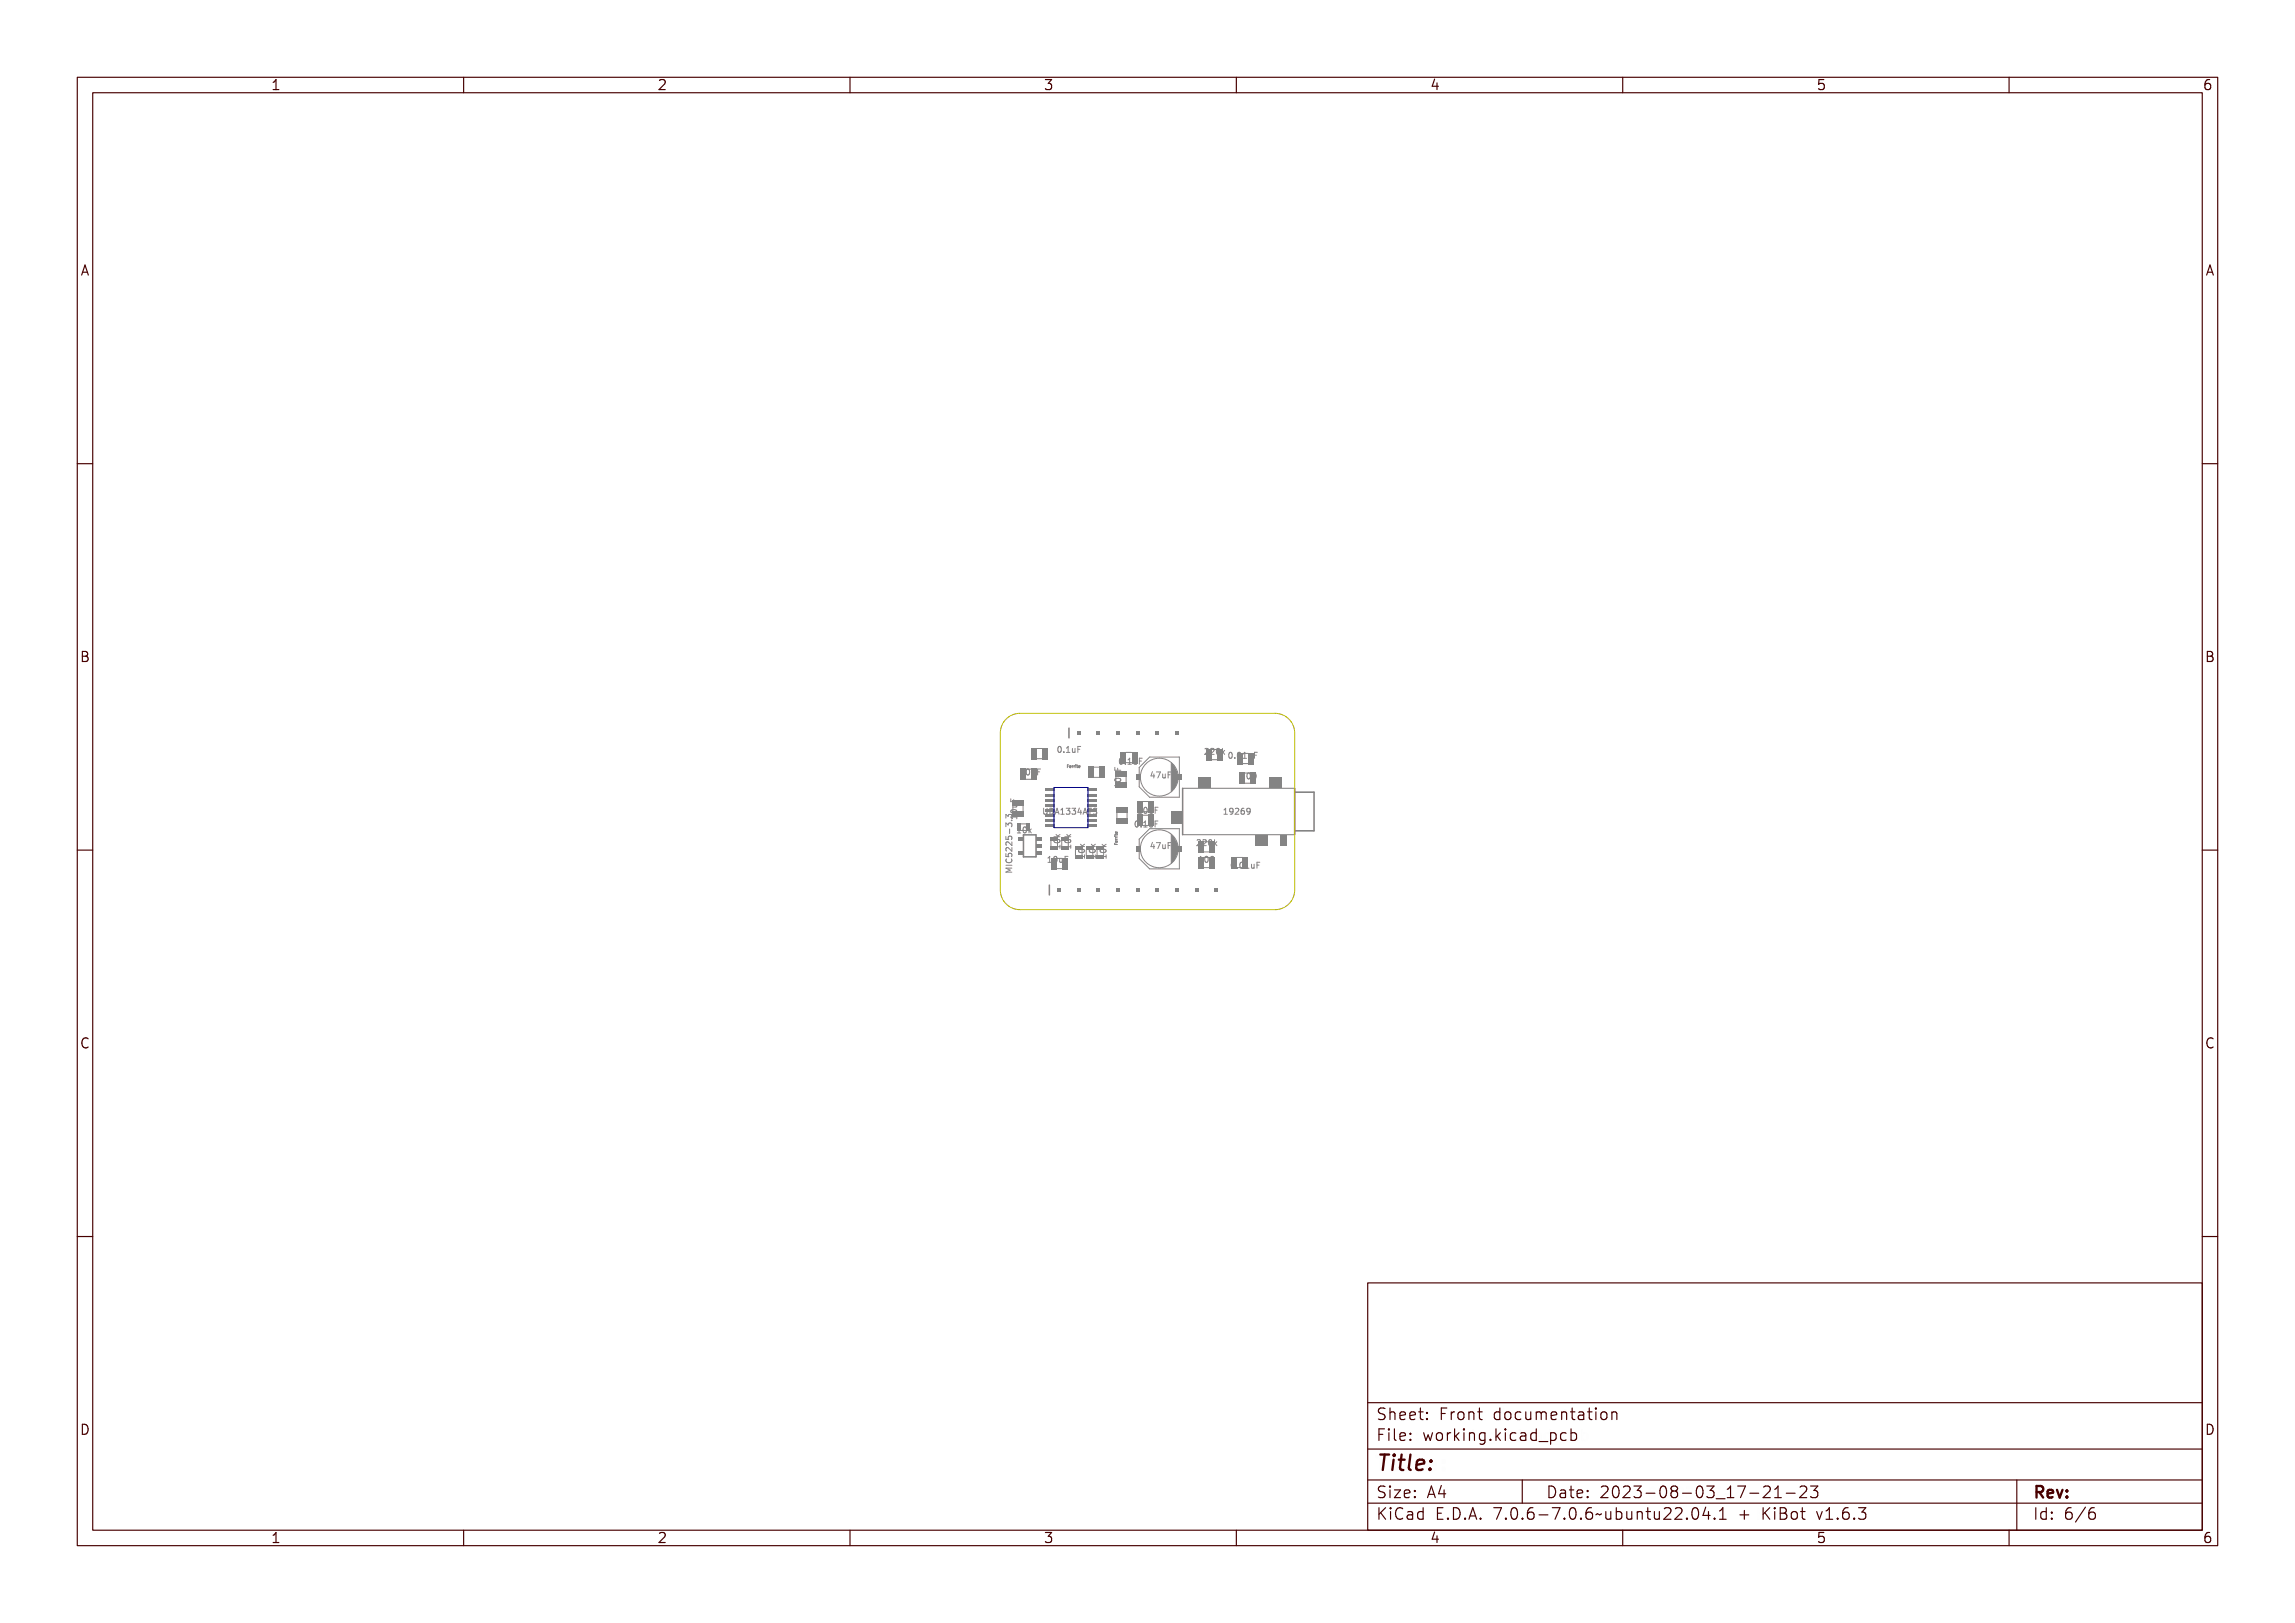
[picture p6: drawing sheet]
<svg xmlns="http://www.w3.org/2000/svg" width="297mm" height="210mm" viewBox="0 0 297 210" stroke-linecap="round" stroke-linejoin="round" font-family="sans-serif">
<defs><g id="words">
<text font-size="2.7" fill="#480000" x="178" y="190.3">Title:</text>
<g font-size="2" fill="#480000">
<text x="178" y="183.7">Sheet: Front documentation</text>
<text x="178" y="186.5">File: working.kicad_pcb</text>
<text x="178" y="193.9">Size: A4</text>
<text x="178" y="196.6">KiCad E.D.A. 7.0.6-7.0.6~ubuntu22.04.1 + KiBot v1.6.3</text>
<text x="200" y="193.9">Date: 2023-08-03_17-21-23</text>
<text x="263" y="196.6">Id: 6/6</text>
<text x="263" y="193.9">Rev:</text>
</g>
<g font-size="1.7" fill="#480000">
<text x="35" y="11.7">1</text>
<text x="85" y="11.7">2</text>
<text x="135" y="11.7">3</text>
<text x="185" y="11.7">4</text>
<text x="235" y="11.7">5</text>
<text x="285" y="11.7">6</text>
<text x="10.5" y="35.7">A</text>
<text x="285.5" y="35.7">A</text>
<text x="10.5" y="85.6">B</text>
<text x="285.5" y="85.6">B</text>
<text x="10.5" y="135.7">C</text>
<text x="285.5" y="135.7">C</text>
<text x="10.5" y="185.6">D</text>
<text x="285.5" y="185.6">D</text>
<text x="35" y="199.7">1</text>
<text x="85" y="199.7">2</text>
<text x="135" y="199.7">3</text>
<text x="185" y="199.7">4</text>
<text x="235" y="199.7">5</text>
<text x="285" y="199.7">6</text>
</g>
<g font-size="1" fill="#848484">
<text x="132.3" y="100.3">10uF</text>
<text x="136.9" y="97.4">0.1uF</text>
<text x="144.7" y="98.9">0.1uF</text>
<text x="145.1" y="101.7" transform="rotate(-90 145.1 101.7)">10uF</text>
<text x="149.2" y="100.7">47uF</text>
<text x="156.2" y="97.6">220k</text>
<text x="159.1" y="98.2">0.01uF</text>
<text x="160.9" y="100.8">100</text>
<text x="131.5" y="107.8">10k</text>
<text x="131.6" y="105.7" transform="rotate(-90 131.6 105.7)">10uF</text>
<text x="134.9" y="105.4">UDA1334ATS</text>
<text x="146.7" y="107">0.1uF</text>
<text x="147.1" y="105.3">10uF</text>
<text x="158.8" y="105.4">19269</text>
<text x="131" y="113.1" transform="rotate(-90 131 113.1)">MIC5225-3.3</text>
<text x="135.8" y="111.6">10uF</text>
<text x="137.2" y="110" transform="rotate(-90 137.2 110)">10k</text>
<text x="138.6" y="110" transform="rotate(-90 138.6 110)">10k</text>
<text x="140.4" y="111.2" transform="rotate(-90 140.4 111.2)">10k</text>
<text x="141.8" y="111.2" transform="rotate(-90 141.8 111.2)">10k</text>
<text x="143.2" y="111.2" transform="rotate(-90 143.2 111.2)">10k</text>
<text x="149.2" y="109.8">47uF</text>
<text x="155.2" y="109.5">220k</text>
<text x="155.4" y="111.6">100</text>
<text x="159.2" y="112.4">0.01uF</text>
</g>
<g font-size=".5" fill="#848484">
<text x="137.8" y="99.3">Ferrite</text>
<text x="144.6" y="109.6" transform="rotate(-90 144.6 109.6)">Ferrite</text>
</g>
</g></defs>
<g fill="none" stroke="#848484" stroke-width=".13">
<path d="M132.4 99.6h.3v.6h.1v.1h-.4v-.1h.2v-.5h-.2zM133 99.6a.22 .22 0 0 1 .4 0l.1 .3a.31 .31 0 0 1-.3 .4 .45 .45 0 0 1-.2-.7zM133.2 99.6a.31 .31 0 0 1 .2 .3 .31 .31 0 0 1-.2 .3l-.1-.3zM133.6 99.7h.1v.5h.1l.2-.1v-.4h.1v.6l-.1-.1a.18 .18 0 0 1-.3 .1 .18 .18 0 0 1-.1-.2zM134.3 99.6h.4h-.3v.3h.3v.1h-.3v.3h-.1zM137 96.7a.22 .22 0 0 1 .4 0v.3a.31 .31 0 0 1-.2 .4 .45 .45 0 0 1-.2-.7zM137.1 96.7a.31 .31 0 0 1 .2 .3 .31 .31 0 0 1-.2 .3l-.1-.3zM137.7 97.2h.2v.2h-.2zM137.8 99h.3h-.2v.1h.1l-.1 .1v.1zM138.2 99.1h.1l.1 .1h-.2l.1 .1a.14 .14 0 0 1-.2 0 .14 .14 0 0 1 .1-.2zM138.2 99.1l.1 .1zM138.2 96.7l.3-.1v.7h.2v.1h-.4v-.1h.1v-.6l-.2 .1z"/>
<path d="M138.5 99.1h.2l-.2 .1v.1zM138.8 99.1h.2l-.2 .1v.1zM138.8 96.8h.1v.4l.1 .1 .2-.1v-.4h.1v.6l-.1-.1a.18 .18 0 0 1-.2 .1 .18 .18 0 0 1-.2-.2zM139 99.1h.2v.2h-.2h.1zM139.1 99h.1zM139.3 99.1l.1-.1 .1 .1h-.1l.1 .2h-.1zM139.5 96.6h.4v.1h-.3v.2h.3v.1h-.3v.4h-.1zM139.6 99.1h.2v.1h-.2l.2 .1a.14 .14 0 0 1-.2 0 .14 .14 0 0 1 0-.2zM139.7 99.1l.1 .1zM144.3 99.2h.1v.4h.2v-.3h.1v.3h.4v.1h-.8zM144.5 99.9h.6l-.1 .1a.18 .18 0 0 1 .1 .2 .18 .18 0 0 1-.2 .1h-.4v-.1h.5v-.2h-.5zM144.8 98.2a.22 .22 0 0 1 .4 0v.3a.31 .31 0 0 1-.2 .4 .45 .45 0 0 1-.2-.7z"/>
<path d="M144.9 98.2a.31 .31 0 0 1 .2 .3 .31 .31 0 0 1-.2 .3v-.3zM145.6 98.8h.1v.1h-.1zM146.1 98.2h.2v.6h.2v.1h-.4v-.1h.1v-.5h-.1zM146.7 98.3h.1v.5h.1l.1-.1v-.4h.1v.6l-.1-.1a.18 .18 0 0 1-.2 .1 .18 .18 0 0 1-.1-.2zM147.3 98.2h.4h-.3v.3h.3v.1h-.3v.3h-.1zM149.5 99.9h.2v.5h.1l-.1 .3h-.1v-.2h-.4zM149.9 99.9h.5l-.3 .8h-.1l.2-.7h-.3zM151.2 99.9h.4v.1h-.3v.2h.3v.1h-.3v.4h-.1zM156.3 96.9a.27 .27 0 0 1 .4 .1 .27 .27 0 0 1-.2 .4l-.1 .2h.3h-.5l.3-.3a.18 .18 0 0 0 0-.3 .18 .18 0 0 0-.2 0zM156.9 96.9a.27 .27 0 0 1 .4 .1 .27 .27 0 0 1-.2 .4l-.1 .2h.3h-.4l.2-.3a.18 .18 0 0 0 .1-.3 .18 .18 0 0 0-.3 0zM157.5 97a.22 .22 0 0 1 .4 0l.1 .3a.31 .31 0 0 1-.3 .4 .45 .45 0 0 1-.2-.7zM157.7 97a.31 .31 0 0 1 .2 .3 .31 .31 0 0 1-.2 .3l-.1-.3z"/>
<path d="M158.2 96.9h.1v.4l.3-.2-.2 .2 .2 .3h-.1l-.2-.2v.2h-.1zM159.2 97.5a.22 .22 0 0 1 .4 0l.1 .3a.31 .31 0 0 1-.3 .4 .45 .45 0 0 1-.2-.7zM159.4 97.5a.31 .31 0 0 1 .2 .3 .31 .31 0 0 1-.2 .3l-.1-.3zM160 98h.1v.2h-.1zM160.5 97.5a.22 .22 0 0 1 .4 0v.3a.31 .31 0 0 1-.2 .4 .45 .45 0 0 1-.2-.7zM160.6 97.5a.31 .31 0 0 1 .2 .3 .31 .31 0 0 1-.2 .3l-.1-.3zM161.1 97.4h.3v.7h.1v.1h-.4v-.1h.2v-.6h-.2zM161.7 97.6h.1v.4l.1 .1 .1-.1v-.4h.1v.6l-.1-.1a.18 .18 0 0 1-.2 .1 .18 .18 0 0 1-.1-.3zM162.3 97.4h.5v.1h-.4v.2h.4v.1h-.4v.4h-.1zM130.2 112.5h.8v.1h-.7l.4 .1v.1l-.4 .1h.7v.1h-.8v-.1l.4-.2-.4-.1zM130.2 111.9h.1v.2h.6v-.2h.1v.4h-.1v-.1h-.6v.1h-.1zM130.2 110.7h.1v.3h.2a.28 .28 0 0 1 .3-.3 .28 .28 0 0 1 .2 .4h-.1a.2 .2 0 0 0 0-.3 .2 .2 0 0 0-.3 0 .2 .2 0 0 0 0 .3h-.4z"/>
<path d="M130.2 108.8h.1v.3h.2a.28 .28 0 0 1 .3-.3 .28 .28 0 0 1 .2 .4h-.1a.2 .2 0 0 0 0-.2 .2 .2 0 0 0-.3-.1 .2 .2 0 0 0 0 .3h-.4zM130.3 111.3h.1h-.1a.28 .28 0 0 0 .3 .4 .28 .28 0 0 0 .2-.4h.2a.35 .35 0 0 1-.1 .4 .35 .35 0 0 1-.5 0l-.2-.1zM130.3 110.1a.48 .48 0 0 1 .6 .3v-.4h.1v.5l-.4-.3a.19 .19 0 0 0-.3 0 .19 .19 0 0 0 .1 .3h-.1l-.1-.2zM130.3 109.5a.48 .48 0 0 1 .6 .3v-.4h.1v.5l-.4-.3a.18 .18 0 0 0-.3 0 .18 .18 0 0 0 .1 .3h-.1l-.1-.2zM130.3 107.6h.2l.1 .1a.23 .23 0 0 1 .4-.1 .23 .23 0 0 1-.1 .4 .18 .18 0 0 0 .1-.2 .18 .18 0 0 0-.3-.1 .18 .18 0 0 0-.1 .2h-.1a.15 .15 0 0 0 0-.2 .15 .15 0 0 0-.2 0 .15 .15 0 0 0 0 .2l-.1 .1zM130.3 106.4l.2-.1 .1 .1a.23 .23 0 0 1 .4 0 .23 .23 0 0 1-.1 .4 .18 .18 0 0 0 .1-.3 .18 .18 0 0 0-.3-.1 .18 .18 0 0 0-.1 .2h-.1a.15 .15 0 0 0 0-.2 .15 .15 0 0 0-.2 .1 .15 .15 0 0 0 0 .2h-.1zM130.5 105.5v.1l-.3-.2v.5M130.7 108.3v.2zM130.8 107.1h.2v.1h-.2zM130.9 105.3h.6v-.1h.1v.4h-.1v-.2h-.5v.2h-.1zM130.9 103.3v.3h.3v-.3h.1v.3h.3v.1h-.7zM130.9 104.6l.3-.1a.31 .31 0 0 1 .4 .3 .44 .44 0 0 1-.4 .2 .44 .44 0 0 1-.4-.2z"/>
<path d="M130.9 104.7a.34 .34 0 0 1 .6 .1 .34 .34 0 0 1-.6-.1zM131 103.9h.6l-.1 .1a.18 .18 0 0 1 .1 .3 .18 .18 0 0 1-.2 .1h-.4v-.1h.5v-.2l-.5-.1zM131.6 107.1l.3-.1v.7h.1v.1h-.4v-.1h.2v-.6l-.2 .1zM132.2 107.1a.22 .22 0 0 1 .4 0l.1 .3a.31 .31 0 0 1-.3 .4 .45 .45 0 0 1-.2-.7zM132.4 107.1a.31 .31 0 0 1 .2 .3 .31 .31 0 0 1-.2 .3l-.1-.3zM132.8 107h.1v.5l.4-.3-.2 .3 .2 .3h-.1l-.2-.3-.1 .3h-.1zM134.9 104.6h.1v.5a.14 .14 0 0 0 .2 .2 .14 .14 0 0 0 .1-.2v-.5h.1v.5a.25 .25 0 0 1-.2 .3 .25 .25 0 0 1-.3-.3zM135.5 104.6a.39 .39 0 0 1 .5 .4 .39 .39 0 0 1-.5 .4zM135.6 104.7a.3 .3 0 0 1 .3 .3 .3 .3 0 0 1-.3 .3zM136 110.9h.2v.6h.2v.1h-.4v-.1h.1v-.5h-.1zM136.3 104.6h.2l.2 .8h-.1l-.1-.2h-.2l-.1 .2h-.1zM136.4 104.7l.1 .4h-.2z"/>
<path d="M136.4 109.6h.7v-.2h.1v.4h-.1v-.1h-.6l.1 .1h-.1zM136.5 108.8h.3a.31 .31 0 0 1 .4 .2 .44 .44 0 0 1-.4 .3 .44 .44 0 0 1-.4-.3zM136.5 109a.34 .34 0 0 1 .6 .1 .34 .34 0 0 1-.6-.1zM136.6 110.9a.22 .22 0 0 1 .4 0v.3a.31 .31 0 0 1-.2 .4 .45 .45 0 0 1-.2-.7zM136.6 108.1l.3 .3 .3-.3v.1l-.3 .2 .3 .1v.1h-.8v-.1h.5zM136.7 110.9a.31 .31 0 0 1 .2 .3 .31 .31 0 0 1-.2 .3l-.1-.3zM136.8 104.7l.3-.1v.7h.2v.1h-.4v-.1h.1v-.6l-.2 .1zM137.2 111h.1v.5h.1l.1-.1v-.4h.1v.6l-.1-.1a.18 .18 0 0 1-.2 .1 .18 .18 0 0 1-.1-.2zM137.4 104.7a.23 .23 0 0 1 .4-.1 .23 .23 0 0 1-.1 .4 .23 .23 0 0 1 .1 .4 .23 .23 0 0 1-.4-.1 .18 .18 0 0 0 .2 .1 .18 .18 0 0 0 .2-.2 .18 .18 0 0 0-.3-.2v-.1a.15 .15 0 0 0 .2 0 .15 .15 0 0 0 0-.2 .15 .15 0 0 0-.2 0zM137.8 110.9h.5h-.4v.3h.3v.1h-.3v.3h-.1zM137.8 109.6h.7v-.2h.1v.4h-.1v-.1h-.6l.1 .1h-.1zM137.9 108.8h.3a.31 .31 0 0 1 .4 .2 .44 .44 0 0 1-.4 .3 .44 .44 0 0 1-.4-.3z"/>
<path d="M137.9 109a.34 .34 0 0 1 .6 .1 .34 .34 0 0 1-.6-.1zM138 108.1l.2 .3 .4-.3v.1l-.3 .2 .3 .1v.1h-.8v-.1h.5zM138.1 104.7a.23 .23 0 0 1 .3-.1 .23 .23 0 0 1 0 .4 .23 .23 0 0 1 0 .4 .23 .23 0 0 1-.4-.1 .18 .18 0 0 0 .3 .1 .18 .18 0 0 0 .1-.2 .18 .18 0 0 0-.2-.2v-.1a.15 .15 0 0 0 .2 0 .15 .15 0 0 0-.1-.2 .15 .15 0 0 0-.2 0zM138.9 104.6h.2v.5h.1l-.1 .3h-.1v-.2h-.4zM139 104.7v.4h-.3zM139.5 104.6h.1l.2 .8h-.1v-.2h-.3l-.1 .2h-.1zM139.5 104.7l.1 .4h-.2zM139.6 110.8h.7v-.1h.1v.4h-.1v-.2h-.6l.1 .2h-.1zM139.7 110.1l.3-.1a.31 .31 0 0 1 .4 .3 .44 .44 0 0 1-.4 .2 .44 .44 0 0 1-.4-.2zM139.7 110.2a.34 .34 0 0 1 .6 .2 .34 .34 0 0 1-.6-.2zM139.8 109.4l.2 .2 .4-.2v.1l-.3 .2 .3 .1v.1h-.8v-.1h.4zM139.9 104.6h.5v.1h-.2v.7h-.1v-.7h-.2z"/>
<path d="M140.6 104.7l.2-.1 .2 .1h-.1a.14 .14 0 0 0-.2 0 .14 .14 0 0 0 .1 .2 .24 .24 0 0 1 .2 .3 .24 .24 0 0 1-.2 .2 .24 .24 0 0 1-.3-.1 .18 .18 0 0 0 .3 0 .18 .18 0 0 0 0-.2 .24 .24 0 0 1-.2-.1 .24 .24 0 0 1 0-.3zM141 110.8h.7v-.1h.1v.4h-.1v-.2h-.6l.1 .2h-.1zM141.1 110.1l.3-.1a.31 .31 0 0 1 .4 .3 .44 .44 0 0 1-.4 .2 .44 .44 0 0 1-.4-.2zM141.1 110.2a.34 .34 0 0 1 .6 .2 .34 .34 0 0 1-.6-.2zM141.2 109.4l.2 .2 .4-.2v.1l-.3 .2 .3 .1v.1h-.8v-.1h.4zM141.9 104.6l-.4 .1v.2l.4 .1v.2l-.1 .2-.3-.1M142.4 110.8h.7v-.1h.1v.4h-.1v-.2h-.6l.1 .2h-.1zM142.5 110.1l.3-.1a.31 .31 0 0 1 .4 .3 .44 .44 0 0 1-.4 .2 .44 .44 0 0 1-.4-.2zM142.5 110.2a.34 .34 0 0 1 .6 .2 .34 .34 0 0 1-.6-.2zM142.6 109.4l.2 .2 .4-.2v.1l-.3 .2 .3 .1v.1h-.8v-.1h.4zM144.2 108.3h.1zM144.3 109.4v.1h.1l.1-.1v.1l.1 .1h-.3z"/>
<path d="M144.3 101.3h.7v-.2h.1v.4h-.1v-.1h-.6l.1 .1h-.1zM144.4 108.3h.2v-.1v.2v-.1l-.2 .1zM144.4 107.9v.1l.2-.1v.1l-.2 .1-.1-.1zM144.4 108.7v.2h.2h-.2zM144.4 108.5v.1h.2h-.2zM144.4 109.1h.1v.1l.1-.1a.13 .13 0 0 1-.1 .2 .13 .13 0 0 1-.1-.2zM144.4 107.6h.1v.2l.1-.2a.13 .13 0 0 1-.1 .2 .13 .13 0 0 1-.1-.2zM144.4 100.5h.3a.31 .31 0 0 1 .4 .2 .44 .44 0 0 1-.4 .3 .44 .44 0 0 1-.4-.3zM144.4 109.1l.1 .1zM144.4 107.6l.1 .2zM144.4 100.7a.34 .34 0 0 1 .6 .1 .34 .34 0 0 1-.6-.1zM146.8 106.4a.22 .22 0 0 1 .4 0l.1 .3a.31 .31 0 0 1-.3 .4 .45 .45 0 0 1-.2-.7z"/>
<path d="M147 106.4a.31 .31 0 0 1 .2 .3 .31 .31 0 0 1-.2 .3l-.1-.3zM147.2 104.5h.3v.7h.2v.1h-.5v-.1h.2v-.6h-.2zM147.6 106.9h.1v.1h-.1zM147.9 104.6a.22 .22 0 0 1 .3 0l.1 .3a.31 .31 0 0 1-.3 .4 .45 .45 0 0 1-.1-.7zM148 104.6a.31 .31 0 0 1 .2 .3 .31 .31 0 0 1-.2 .3l-.1-.3zM148.1 106.3h.3v.7h.1h-.4h.2v-.6h-.2zM148.4 104.7h.1v.4l.2 .1 .1-.1v-.4h.1v.6l-.1-.1a.18 .18 0 0 1-.2 .1 .18 .18 0 0 1-.2-.3zM148.7 106.5h.1v.4l.1 .1 .1-.1v-.4h.1v.5h-.1a.18 .18 0 0 1-.2 0 .18 .18 0 0 1-.1-.2zM149.1 104.5h.4v.1h-.3v.2h.3v.1h-.3v.4h-.1zM149.3 106.3h.5v.1h-.4v.2h.3v.1h-.3v.3h-.1zM149.5 109.1h.2v.5h.1l-.1 .2h-.1v-.1h-.4zM149.6 100v.4h-.3z"/>
<path d="M149.6 109.2v.4h-.3zM149.9 109.1h.5l-.3 .7h-.1l.2-.6h-.3zM150.5 100.1h.1v.4l.1 .1 .2-.1v-.4h.1v.6l-.1-.1a.18 .18 0 0 1-.3 .1 .18 .18 0 0 1-.1-.2zM150.5 109.3h.1v.4l.1 .1 .2-.1v-.4h.1v.5h-.1a.18 .18 0 0 1-.3 0 .18 .18 0 0 1-.1-.2zM151.2 109.1h.4v.1h-.3v.2h.3v.1h-.3v.3h-.1zM155.2 108.7a.27 .27 0 0 1 .5 .1 .27 .27 0 0 1-.2 .4l-.2 .2h.4v.1h-.5l.3-.4a.18 .18 0 0 0 0-.3 .18 .18 0 0 0-.3 0zM155.5 110.9h.3v.6h.1v.1h-.4v-.1h.2v-.5h-.2zM155.9 108.7a.27 .27 0 0 1 .4 .1 .27 .27 0 0 1-.2 .4l-.1 .2h.3v.1h-.4l.2-.4a.18 .18 0 0 0 0-.3 .18 .18 0 0 0-.2 0zM156.1 110.9a.22 .22 0 0 1 .4 0l.1 .3a.31 .31 0 0 1-.3 .4 .45 .45 0 0 1-.2-.7zM156.3 110.9a.31 .31 0 0 1 .2 .3 .31 .31 0 0 1-.2 .3l-.1-.3zM156.5 108.8a.22 .22 0 0 1 .4 0l.1 .3a.31 .31 0 0 1-.3 .4 .45 .45 0 0 1-.2-.7zM156.6 108.8a.31 .31 0 0 1 .3 .3 .31 .31 0 0 1-.3 .3v-.3z"/>
<path d="M156.8 110.9a.22 .22 0 0 1 .3 0l.1 .3a.31 .31 0 0 1-.2 .4 .45 .45 0 0 1-.2-.7zM156.9 110.9a.31 .31 0 0 1 .2 .3 .31 .31 0 0 1-.2 .3l-.1-.3zM157.1 108.7h.1v.4l.4-.2-.2 .2 .2 .4h-.1l-.2-.3-.1 .3h-.1zM158.4 105.4h.4M158.6 104.6l-.2 .2M159 104.7l.2-.1v.7h.2v.1h-.4v-.1h.1v-.6l-.1 .1zM159.3 111.7a.22 .22 0 0 1 .4 0v.3a.31 .31 0 0 1-.2 .4 .45 .45 0 0 1-.2-.7zM159.4 111.7a.31 .31 0 0 1 .2 .3 .31 .31 0 0 1-.2 .3l-.1-.3zM159.6 104.7l.1-.1a.24 .24 0 0 1 .3 .2 .35 .35 0 0 1 0 .5 .35 .35 0 0 1-.4 .1v-.1a.22 .22 0 0 0 .2 0 .22 .22 0 0 0 .1-.3 .24 .24 0 0 1-.3 .1 .24 .24 0 0 1 0-.4zM160 112.2h.2v.2h-.2zM160.2 104.7a.27 .27 0 0 1 .4 0 .27 .27 0 0 1-.2 .4l-.1 .2h.3v.1h-.4l.2-.4a.18 .18 0 0 0 .1-.3 .18 .18 0 0 0-.3 .1zM160.5 111.7a.22 .22 0 0 1 .4 0l.1 .3a.31 .31 0 0 1-.3 .4 .45 .45 0 0 1-.2-.7z"/>
<path d="M160.7 111.7a.31 .31 0 0 1 .2 .3 .31 .31 0 0 1-.2 .3l-.1-.3zM160.9 104.7l.2-.1 .1 .1a.22 .22 0 0 0-.2 0 .22 .22 0 0 0-.1 .3 .25 .25 0 0 1 .4 .1 .25 .25 0 0 1-.2 .3 .25 .25 0 0 1-.3-.2zM161 100.1h.3v.6h.1v.1h-.4v-.1h.2v-.5h-.2zM161.1 101.3h.7M161.2 111.7l.2-.1v.7h.2v.1h-.4v-.1h.1v-.6l-.1 .1zM161.5 104.7v-.1a.24 .24 0 0 1 .4 .2 .35 .35 0 0 1 0 .5 .35 .35 0 0 1-.4 .1v-.1a.22 .22 0 0 0 .2 0 .22 .22 0 0 0 .1-.3 .24 .24 0 0 1-.4 .1 .24 .24 0 0 1 .1-.4zM161.6 100.1a.22 .22 0 0 1 .4 0v.3a.31 .31 0 0 1-.2 .4 .45 .45 0 0 1-.2-.7zM161.7 100.1a.31 .31 0 0 1 .2 .3 .31 .31 0 0 1-.2 .3l-.1-.3zM161.8 111.8h.1v.4l.1 .1 .1-.1v-.4h.1v.6l-.1-.1a.18 .18 0 0 1-.2 .1 .18 .18 0 0 1-.1-.2zM162.2 100.1a.22 .22 0 0 1 .4 0l.1 .3a.31 .31 0 0 1-.3 .4 .45 .45 0 0 1-.2-.7zM162.4 100.1a.31 .31 0 0 1 .2 .3 .31 .31 0 0 1-.2 .3l-.1-.3zM162.4 111.6h.4v.1h-.3v.2h.3v.1h-.3v.4h-.1z"/>
<circle cx="133.2" cy="99.9" r=".07"/>
<circle cx="137.2" cy="97" r=".07"/>
<circle cx="145" cy="98.5" r=".07"/>
<circle cx="157.7" cy="97.3" r=".07"/>
<circle cx="159.4" cy="97.8" r=".07"/>
<circle cx="160.7" cy="97.8" r=".07"/>
<circle cx="131.2" cy="104.8" r=".07"/>
<circle cx="132.4" cy="107.4" r=".07"/>
<circle cx="136.8" cy="111.2" r=".07"/>
<circle cx="136.8" cy="109" r=".07"/>
<circle cx="138.2" cy="109" r=".07"/>
<circle cx="140" cy="110.3" r=".07"/>
<circle cx="141.4" cy="110.3" r=".07"/>
<circle cx="142.8" cy="110.3" r=".07"/>
<circle cx="144.7" cy="100.7" r=".07"/>
<circle cx="147" cy="106.7" r=".07"/>
<circle cx="148" cy="104.9" r=".07"/>
<circle cx="156.3" cy="111.2" r=".07"/>
<circle cx="156.7" cy="109.1" r=".07"/>
<circle cx="157" cy="111.2" r=".07"/>
<circle cx="159.5" cy="112" r=".07"/>
<circle cx="159.8" cy="104.9" r=".17"/>
<circle cx="160.7" cy="112" r=".07"/>
<circle cx="161" cy="105.1" r=".17"/>
<circle cx="161.6" cy="104.9" r=".17"/>
<circle cx="161.8" cy="100.4" r=".07"/>
<circle cx="162.4" cy="100.4" r=".07"/>
</g>
<g fill="#848484">
<path d="M160.4 100h.7v1.4h-.7z" fill-rule="evenodd"/>
<path d="M161.8 100h.8v1.4h-.8z" fill-rule="evenodd"/>
</g>
<path d="M144.5 105.2v.7M145.9 105.1v.8" fill="none" stroke="#848484" stroke-width=".13"/>
<g fill="#848484">
<path d="M144.5 104.4h1.4v.8h-1.4z" fill-rule="evenodd"/>
<path d="M144.5 105.9h1.4v.7h-1.4z" fill-rule="evenodd"/>
</g>
<path d="M136 108.8v.8" fill="none" stroke="#848484" stroke-width=".13"/>
<g fill="#848484">
<path d="M136 109.5h.9v.5h-.9z" fill-rule="evenodd"/>
<path d="M136 108.4h.9v.5h-.9z" fill-rule="evenodd"/>
<path d="M140.5 110.7h1v.5h-1z" fill-rule="evenodd"/>
<path d="M140.5 109.5h1v.5h-1z" fill-rule="evenodd"/>
</g>
<g fill="none" stroke="#848484" stroke-width=".13">
<path d="M147.4 99.3l1.4-1.3h3.8v5.2h-3.8l-1.4-1.4zM151.6 98.7v3.7"/>
<circle cx="150" cy="100.6" r="2.45"/>
</g>
<g fill="#848484">
<path d="M152.4 100.2h.6v.7h-.6z" fill-rule="evenodd"/>
<path d="M147.1 100.2h.5v.7h-.5z" fill-rule="evenodd"/>
<path d="M151.6 98.6l.4 .6 .3 .6 .2 .8-.4 1.3-.5 .6z" fill-rule="evenodd"/>
</g>
<path d="M156.8 98.3h.7" fill="none" stroke="#848484" stroke-width=".13"/>
<g fill="#848484">
<path d="M156 96.9h.8v1.5h-.8z" fill-rule="evenodd"/>
<path d="M157.5 96.9h.7v1.5h-.7z" fill-rule="evenodd"/>
</g>
<path d="M145.7 100.4v.8" fill="none" stroke="#848484" stroke-width=".13"/>
<g fill="#848484">
<path d="M144.3 99.7h1.5v.8h-1.5z" fill-rule="evenodd"/>
<path d="M144.3 101.2h1.5v.7h-1.5z" fill-rule="evenodd"/>
</g>
<path d="M132.5 108h1.6v2.9h-1.6z" fill="none" stroke="#848484" stroke-width=".2"/>
<g fill="#848484">
<path d="M131.8 110.1h.6v.5h-.6z" fill-rule="evenodd"/>
<path d="M134.1 110.1h.7v.5h-.7z" fill-rule="evenodd"/>
<path d="M134.1 109.2h.7v.5h-.7z" fill-rule="evenodd"/>
<path d="M131.8 108.2h.6v.5h-.6z" fill-rule="evenodd"/>
<path d="M134.1 108.2h.7v.5h-.7z" fill-rule="evenodd"/>
</g>
<path d="M132.4 104.2v.8" fill="none" stroke="#848484" stroke-width=".13"/>
<g fill="#848484">
<path d="M131 103.5h1.5v.8h-1.5z" fill-rule="evenodd"/>
<path d="M131 105h1.5v.7h-1.5z" fill-rule="evenodd"/>
</g>
<path d="M160.1 110.9h.7" fill="none" stroke="#848484" stroke-width=".13"/>
<g fill="#848484">
<path d="M159.3 110.9h.8v1.4h-.8z" fill-rule="evenodd"/>
<path d="M160.8 110.9h.7v1.4h-.7z" fill-rule="evenodd"/>
</g>
<path d="M155.7 110.2h.8" fill="none" stroke="#848484" stroke-width=".13"/>
<g fill="#848484">
<path d="M156.5 108.9h.7v1.4h-.7z" fill-rule="evenodd"/>
<path d="M155 108.9h.8v1.4h-.8z" fill-rule="evenodd"/>
</g>
<path d="M136.7 112.4h.8" fill="none" stroke="#848484" stroke-width=".13"/>
<g fill="#848484">
<path d="M136 111h.7v1.5h-.7z" fill-rule="evenodd"/>
<path d="M137.4 111h.8v1.5h-.8z" fill-rule="evenodd"/>
<path d="M147.2 105.4h.7v1.5h-.7z" fill-rule="evenodd"/>
<path d="M148.6 105.4h.8v1.5h-.8z" fill-rule="evenodd"/>
</g>
<path d="M141.5 99.3h.8M141.5 100.6h.8" fill="none" stroke="#848484" stroke-width=".13"/>
<g fill="#848484">
<path d="M142.2 99.2h.8v1.4h-.8z" fill-rule="evenodd"/>
<path d="M140.8 99.2h.7v1.4h-.7z" fill-rule="evenodd"/>
</g>
<path d="M153.1 102v6M167.6 102.5h2.5v5h-2.5M167.6 102v6" fill="none" stroke="#848484" stroke-width=".2"/>
<path d="M153.1 108h14.5M153.1 102h14.5" fill="none" stroke="#848484" stroke-width=".13"/>
<g fill="#848484">
<path d="M165.6 108h.9v1.4h-.9z" fill-rule="evenodd"/>
<path d="M164.3 100.6h1.6v1.4h-1.6z" fill-rule="evenodd"/>
<path d="M162.5 108h1.6v1.4h-1.6z" fill-rule="evenodd"/>
<path d="M155.1 100.6h1.6v1.4h-1.6z" fill-rule="evenodd"/>
<path d="M151.6 105h1.4v1.6h-1.4z" fill-rule="evenodd"/>
</g>
<path d="M147.9 103.7h.7" fill="none" stroke="#848484" stroke-width=".13"/>
<g fill="#848484">
<path d="M147.2 103.6h.7v1.5h-.7z" fill-rule="evenodd"/>
<path d="M148.6 103.6h.8v1.5h-.8z" fill-rule="evenodd"/>
</g>
<path d="M160.8 98.8h.8" fill="none" stroke="#848484" stroke-width=".13"/>
<g fill="#848484">
<path d="M161.5 97.4h.8v1.5h-.8z" fill-rule="evenodd"/>
<path d="M160.1 97.4h.7v1.5h-.7z" fill-rule="evenodd"/>
</g>
<path d="M135.8 114.5v1.3" fill="none" stroke="#848484" stroke-width=".2"/>
<g fill="#848484">
<path d="M136.8 114.9h.5v.5h-.5z" fill-rule="evenodd"/>
<path d="M139.4 114.9h.5v.5h-.5z" fill-rule="evenodd"/>
<path d="M141.9 114.9h.5v.5h-.5z" fill-rule="evenodd"/>
<path d="M144.4 114.9h.5v.5h-.5z" fill-rule="evenodd"/>
<path d="M147 114.9h.5v.5h-.5z" fill-rule="evenodd"/>
<path d="M149.5 114.9h.5v.5h-.5z" fill-rule="evenodd"/>
<path d="M152.1 114.9h.5v.5h-.5z" fill-rule="evenodd"/>
<path d="M154.6 114.9h.5v.5h-.5z" fill-rule="evenodd"/>
<path d="M157.1 114.9h.5v.5h-.5z" fill-rule="evenodd"/>
</g>
<g fill="none" stroke="#848484" stroke-width=".13">
<path d="M147.4 108.6l1.4-1.4h3.8v5.2h-3.8l-1.4-1.3zM151.6 108v3.7"/>
<circle cx="150" cy="109.8" r="2.45"/>
</g>
<g fill="#848484">
<path d="M152.4 109.5h.6v.7h-.6z" fill-rule="evenodd"/>
<path d="M147.1 109.5h.5v.7h-.5z" fill-rule="evenodd"/>
<path d="M151.6 107.9l.4 .6 .3 .6 .2 .8-.4 1.3-.5 .6z" fill-rule="evenodd"/>
</g>
<path d="M145.7 97.4h.8" fill="none" stroke="#848484" stroke-width=".13"/>
<g fill="#848484">
<path d="M145 97.3h.7v1.4h-.7z" fill-rule="evenodd"/>
<path d="M146.4 97.3h.8v1.4h-.8z" fill-rule="evenodd"/>
<path d="M137.4 109.5h.9v.5h-.9z" fill-rule="evenodd"/>
<path d="M137.4 108.4h.9v.5h-.9z" fill-rule="evenodd"/>
</g>
<path d="M132.8 100.8h.7" fill="none" stroke="#848484" stroke-width=".13"/>
<g fill="#848484">
<path d="M133.5 99.5h.7v1.4h-.7z" fill-rule="evenodd"/>
<path d="M132 99.5h.8v1.4h-.8z" fill-rule="evenodd"/>
</g>
<path d="M139.2 110v.7" fill="none" stroke="#848484" stroke-width=".13"/>
<g fill="#848484">
<path d="M139.1 110.7h1v.5h-1z" fill-rule="evenodd"/>
<path d="M139.1 109.5h1v.5h-1z" fill-rule="evenodd"/>
<path d="M140.7 102.1h1.2v.3h-1.2z" fill-rule="evenodd"/>
<path d="M135.3 102.1h1.2v.3h-1.2z" fill-rule="evenodd"/>
<path d="M140.7 102.7h1.2v.3h-1.2z" fill-rule="evenodd"/>
<path d="M135.3 102.7h1.2v.3h-1.2z" fill-rule="evenodd"/>
<path d="M140.7 103.4h1.2v.3h-1.2z" fill-rule="evenodd"/>
<path d="M135.3 103.4h1.2v.3h-1.2z" fill-rule="evenodd"/>
<path d="M140.7 104h1.2v.3h-1.2z" fill-rule="evenodd"/>
<path d="M135.3 104h1.2v.3h-1.2z" fill-rule="evenodd"/>
<path d="M140.7 104.7h1.2v.3h-1.2z" fill-rule="evenodd"/>
<path d="M140.7 105.3h1.2v.3h-1.2z" fill-rule="evenodd"/>
<path d="M140.7 106h1.2v.3h-1.2z" fill-rule="evenodd"/>
<path d="M135.3 106h1.2v.3h-1.2z" fill-rule="evenodd"/>
<path d="M140.7 106.6h1.2v.3h-1.2z" fill-rule="evenodd"/>
<path d="M135.3 106.6h1.2v.3h-1.2z" fill-rule="evenodd"/>
</g>
<path d="M134.2 98.2h.7M134.2 96.9h.7" fill="none" stroke="#848484" stroke-width=".13"/>
<g fill="#848484">
<path d="M134.9 96.8h.7v1.4h-.7z" fill-rule="evenodd"/>
<path d="M133.4 96.8h.8v1.4h-.8z" fill-rule="evenodd"/>
</g>
<path d="M138.3 94.2v1.3" fill="none" stroke="#848484" stroke-width=".2"/>
<g fill="#848484">
<path d="M139.4 94.6h.5v.5h-.5z" fill-rule="evenodd"/>
<path d="M141.9 94.6h.5v.5h-.5z" fill-rule="evenodd"/>
<path d="M144.4 94.6h.5v.5h-.5z" fill-rule="evenodd"/>
<path d="M147 94.6h.5v.5h-.5z" fill-rule="evenodd"/>
<path d="M149.5 94.6h.5v.5h-.5z" fill-rule="evenodd"/>
<path d="M152.1 94.6h.5v.5h-.5z" fill-rule="evenodd"/>
<path d="M141.9 110.7h1v.5h-1z" fill-rule="evenodd"/>
<path d="M141.9 109.5h1v.5h-1z" fill-rule="evenodd"/>
</g>
<path d="M132.1 106.6h.8" fill="none" stroke="#848484" stroke-width=".13"/>
<g fill="#848484">
<path d="M131.7 106.6h.5v.9h-.5z" fill-rule="evenodd"/>
<path d="M132.8 106.6h.5v.9h-.5z" fill-rule="evenodd"/>
</g>
<path d="M155.8 112.3h.7" fill="none" stroke="#848484" stroke-width=".13"/>
<g fill="#848484">
<path d="M155 110.9h.8v1.4h-.8z" fill-rule="evenodd"/>
<path d="M156.5 110.9h.7v1.4h-.7z" fill-rule="evenodd"/>
</g>
<path d="M130.4 92.9l1-.5 .6-.1h33a2.54 2.54 0 0 1 2.6 2.5v20.4a2.54 2.54 0 0 1-2.6 2.5h-33a2.54 2.54 0 0 1-2.5-2.5v-20.4a2.54 2.54 0 0 1 .9-1.9z" fill="none" stroke="#c2c200" stroke-width=".13"/>
<path d="M136.4 101.9h4.4v5.2h-4.4z" fill="none" stroke="#000084" stroke-width=".13"/>
<g fill="none" stroke="#480000" stroke-width=".15">
<path d="M10 10h277v190h-277zM12 12h273v186h-273zM60 10v2M110 10v2M160 10v2M210 10v2M260 10v2M10 60h2M285 60h2M10 110h2M285 110h2M10 160h2"/>
<path d="M285 160h2M177 166h108v32h-108zM60 198v2M110 198v2M160 198v2M177 181.5h108M177 187.5h108M177 191.5h108M177 194.5h108M178.1 195.2h.2v.6l.6-.6h.3l-.6 .6 .6 .8h-.2l-.5-.7-.2 .2v.5h-.2zM178.2 185h.9v.2h-.7v.4h.6v.2h-.6v.7h-.2zM178.3 182.4l.5-.1h.2v.2a.34 .34 0 0 0-.4-.1 .34 .34 0 0 0-.2 .4 .62 .62 0 0 1 .6 .7 .71 .71 0 0 1-.8 .2v-.2a.4 .4 0 0 0 .4 .1 .4 .4 0 0 0 .3-.3l-.4-.2a.4 .4 0 0 1-.3-.3 .4 .4 0 0 1 .1-.4z"/>
<path d="M178.3 192.5l.5-.1h.2v.2a.34 .34 0 0 0-.4-.1 .34 .34 0 0 0-.2 .4 .62 .62 0 0 1 .6 .7 .71 .71 0 0 1-.8 .2v-.2a.4 .4 0 0 0 .4 .1 .4 .4 0 0 0 .3-.3l-.4-.2a.4 .4 0 0 1-.3-.3 .4 .4 0 0 1 .1-.4zM179.4 182.2h.2v.6a.35 .35 0 0 1 .4-.1 .35 .35 0 0 1 .2 .4v.6h-.2v-.8l-.2-.1a.28 .28 0 0 0-.2 .3v.6h-.2zM179.5 185.4h.4v.9h.4v.2h-.9v-.2h.3v-.8h-.2zM179.5 192.8h.4v.9h.4v.1h-.9v-.1h.3v-.8h-.2zM179.5 195.6h.4v.9h.4v.1h-.9v-.1h.3v-.8h-.2zM179.7 184.9h.2v.3h-.2zM179.7 192.3h.2v.3h-.2zM179.7 195.1h.2v.3h-.2zM180.6 184.9h.4v1.3l.1 .1h.3v.2a.4 .4 0 0 1-.5-.4v-1h-.3zM180.6 192.8h.8v.1l-.6 .8h.6v.1h-.8v-.1l.6-.8h-.6zM180.7 182.8a.49 .49 0 0 1 .6-.1 .49 .49 0 0 1 .2 .5h-.8a.42 .42 0 0 0 .3 .4 .42 .42 0 0 0 .4-.1v.2a.6 .6 0 0 1-.8-.1 .6 .6 0 0 1 .1-.8zM180.7 195.4l.3-.2h.2h.3v.2a.43 .43 0 0 0-.6 0 .43 .43 0 0 0-.2 .5 .43 .43 0 0 0 .2 .5 .43 .43 0 0 0 .6 0v.2a.62 .62 0 0 1-.7 0 .62 .62 0 0 1-.3-.7z"/>
<path d="M180.8 182.9l.2-.1a.27 .27 0 0 1 .3 .3h-.6zM181.8 195.6a.5 .5 0 0 1 .6-.1 .5 .5 0 0 1 .2 .5v.6h-.1v-.1a.38 .38 0 0 1-.5 .2 .38 .38 0 0 1-.2-.5 .38 .38 0 0 1 .4-.2h.3a.35 .35 0 0 0-.3-.4 .35 .35 0 0 0-.4 .2zM181.9 182.8a.49 .49 0 0 1 .6-.1 .49 .49 0 0 1 .2 .5h-.8a.42 .42 0 0 0 .3 .4 .42 .42 0 0 0 .5-.1v.2a.6 .6 0 0 1-.9-.1 .6 .6 0 0 1 .1-.8zM181.9 185.5a.49 .49 0 0 1 .6-.1 .49 .49 0 0 1 .2 .5h-.8a.42 .42 0 0 0 .3 .4 .42 .42 0 0 0 .5-.1v.2a.6 .6 0 0 1-.9-.1 .6 .6 0 0 1 .1-.8zM181.9 192.9a.49 .49 0 0 1 .6-.1 .49 .49 0 0 1 .2 .5h-.8a.42 .42 0 0 0 .3 .4 .42 .42 0 0 0 .5-.1v.2a.6 .6 0 0 1-.9-.1 .6 .6 0 0 1 .1-.8zM182 196.2l.5-.1a.31 .31 0 0 1-.2 .4 .31 .31 0 0 1-.4-.1zM182 182.9l.2-.1a.27 .27 0 0 1 .3 .3h-.6zM182 185.6l.2-.1a.27 .27 0 0 1 .3 .3h-.6zM182 193l.2-.1a.27 .27 0 0 1 .3 .3h-.6zM183 195.7l.4-.2 .2 .2v-.6h.2v1.5h-.2v-.1a.42 .42 0 0 1-.5 .1 .42 .42 0 0 1-.2-.5zM183.2 195.8a.23 .23 0 0 1 .4 0v.3a.33 .33 0 0 1-.2 .4 .48 .48 0 0 1-.2-.7zM183.2 182.3h.2v.4h.4v.1h-.4v.7l.1 .1h.3v.1a.41 .41 0 0 1-.6-.3v-.6h-.3v-.1h.3z"/>
<path d="M183.3 185.4h.2v.3h-.2zM183.3 186.2h.2v.3h-.2zM183.3 192.8h.2v.3h-.2zM183.3 193.6h.2v.2h-.2zM184.5 182.7h.2v.3h-.2zM184.5 183.5h.2v.2h-.2zM185.2 185.4h.2l.2 .8 .1-.5h.2l.2 .5 .1-.8h.2l-.2 1.1h-.2l-.2-.7-.2 .7h-.1zM185.4 195.2h.9v.2h-.7v.4h.6v.2h-.6v.5h.7v.1h-.9zM185.7 192.4h.2l.5 1.4h-.2l-.1-.3h-.5l-.1 .3h-.2zM185.8 192.6l.2 .7h-.4zM186.6 182.3h.9v.2h-.7v.4h.6v.2h-.6v.6h-.2zM186.7 185.5a.56 .56 0 0 1 .8 .2 .56 .56 0 0 1-.3 .7 .57 .57 0 0 1-.6-.2 .57 .57 0 0 1 .1-.7z"/>
<path d="M186.8 185.6a.26 .26 0 0 1 .3-.1 .26 .26 0 0 1 .2 .2v.2a.33 .33 0 0 1-.3 .4l-.2-.2zM186.9 196.4h.2v.2h-.2zM187.1 192.4h.2v.9h.2v.2h-.2v.3h-.2v-.3h-.6v-.2zM187.1 192.6v.7h-.4zM187.8 195.2a.76 .76 0 0 1 .9 .7 .76 .76 0 0 1-.9 .7zM188 195.4a.5 .5 0 0 1 .5 .2 .5 .5 0 0 1 0 .5 .39 .39 0 0 1-.5 .4zM188 182.7h.2v.2a.41 .41 0 0 1 .6-.2v.2a.37 .37 0 0 0-.5-.1 .37 .37 0 0 0-.1 .4v.5h-.2zM188 185.4h.2v.2a.41 .41 0 0 1 .6-.2v.2a.37 .37 0 0 0-.5-.1 .37 .37 0 0 0-.1 .4v.6h-.2zM189.1 184.9h.1v.9l.5-.4h.2l-.4 .4 .5 .7h-.2l-.4-.6-.2 .1v.5h-.1zM189.1 182.8a.56 .56 0 0 1 .8 .2 .56 .56 0 0 1-.3 .7 .57 .57 0 0 1-.6-.2 .57 .57 0 0 1 .1-.7zM189.2 182.9a.26 .26 0 0 1 .3-.1 .26 .26 0 0 1 .2 .2v.2a.33 .33 0 0 1-.3 .4l-.2-.2zM189.3 196.4h.3v.2h-.3z"/>
<path d="M190.2 182.7h.2v.1a.35 .35 0 0 1 .4-.1 .35 .35 0 0 1 .3 .4v.6h-.2v-.8l-.2-.1a.28 .28 0 0 0-.3 .3v.6h-.2zM190.3 185.4h.4v.9h.4v.2h-.9v-.2h.4v-.8h-.3zM190.5 195.2h.3l.4 1.4h-.2l-.1-.3h-.5l-.1 .3h-.2zM190.6 184.9h.1v.3h-.1zM190.6 195.4l.2 .7h-.4zM191.4 185.4h.2v.1a.35 .35 0 0 1 .4-.1 .35 .35 0 0 1 .3 .4v.7h-.2v-.9l-.2-.1a.28 .28 0 0 0-.3 .3v.7h-.2zM191.7 182.3h.1v.4h.4v.1h-.4v.7l.1 .1h.3v.1a.41 .41 0 0 1-.5-.3v-.6h-.3v-.1h.3zM191.7 196.4h.3v.2h-.3zM192.7 185.5l.3-.2 .3 .2v-.1h.2v1a.53 .53 0 0 1-.8 .4v-.2a.36 .36 0 0 0 .4 .1 .36 .36 0 0 0 .2-.4l-.2 .1a.51 .51 0 0 1-.5-.2 .51 .51 0 0 1 0-.5zM192.8 185.6a.25 .25 0 0 1 .3-.1 .25 .25 0 0 1 .2 .2v.2a.32 .32 0 0 1-.3 .4 .47 .47 0 0 1-.2-.7zM193.8 195.2h.9l-.5 1.4h-.2l.5-1.2h-.7zM193.9 182.8l.3-.2 .3 .2v-.6h.2v1.5h-.2v-.1a.42 .42 0 0 1-.6 .1 .42 .42 0 0 1-.1-.5z"/>
<path d="M194.1 182.8a.42 .42 0 0 1 .4 .4 .42 .42 0 0 1-.3 .4 .48 .48 0 0 1-.1-.8zM194.1 186.2h.3v.3h-.3zM195.1 184.9h.2v.9l.4-.4h.3l-.5 .4 .5 .7h-.2l-.4-.6-.1 .1v.5h-.2zM195.1 182.8a.56 .56 0 0 1 .8 .2 .56 .56 0 0 1-.3 .7 .57 .57 0 0 1-.6-.2 .57 .57 0 0 1 .1-.7zM195.2 182.9a.26 .26 0 0 1 .3-.1 .26 .26 0 0 1 .2 .2v.2a.33 .33 0 0 1-.3 .4l-.2-.2zM195.3 196.4h.3v.2h-.3zM196.3 185.4h.5v.9h.3v.2h-.9v-.2h.4v-.8h-.3zM196.3 195.4a.45 .45 0 0 1 .5-.2 .45 .45 0 0 1 .3 .5v.2a.51 .51 0 0 1-.2 .6 .51 .51 0 0 1-.6 0l-.1-.6zM196.4 182.8l.5-.2 .2 .1v.2a.4 .4 0 0 0-.6 0 .4 .4 0 0 0 0 .6 .4 .4 0 0 0 .6 0v.2a.58 .58 0 0 1-.8-.1 .58 .58 0 0 1 .1-.8zM196.5 195.4a.39 .39 0 0 1 .4 .5v.2a.29 .29 0 0 1-.3 .4 .29 .29 0 0 1-.2-.4v-.5zM196.6 184.9h.2v.3h-.2zM197 191.5v3"/>
<path d="M197.4 182.7h.2v.8l.2 .1a.28 .28 0 0 0 .3-.3v-.6h.2v1h-.2v-.1a.35 .35 0 0 1-.4 .2 .35 .35 0 0 1-.3-.5zM197.6 185.5l.5-.2 .2 .1v.2a.4 .4 0 0 0-.6 0 .4 .4 0 0 0 0 .6 .4 .4 0 0 0 .6 0v.2a.58 .58 0 0 1-.8-.1 .58 .58 0 0 1 .1-.8zM197.7 196.4h.3v.2h-.3zM198.6 182.7h.1a.21 .21 0 0 1 .2-.1 .21 .21 0 0 1 .2 .2l.2-.2 .1 .1a1.27 1.27 0 0 1 .2 1h-.2v-.8l-.1-.1-.2 .1v.8h-.1v-.8l-.2-.1-.1 .1v.8h-.1zM198.7 185.4a.5 .5 0 0 1 .5-.1 .5 .5 0 0 1 .3 .5v.7h-.2v-.2a.38 .38 0 0 1-.5 .2 .38 .38 0 0 1-.2-.5 .38 .38 0 0 1 .5-.2h.2a.35 .35 0 0 0-.3-.4 .35 .35 0 0 0-.3 .2zM198.7 195.4l.3-.2h.2h.2v.2a.43 .43 0 0 0-.5 0 .43 .43 0 0 0-.1 .5 .44 .44 0 0 1 .6-.1 .44 .44 0 0 1 .1 .6 .47 .47 0 0 1-.6 .3 .47 .47 0 0 1-.3-.5v-.5zM198.8 186l.5-.1a.31 .31 0 0 1-.1 .4 .31 .31 0 0 1-.4-.1zM198.9 195.9a.3 .3 0 0 1 .4 .3 .3 .3 0 0 1-.4 .2l-.1-.2zM199.9 185.5l.3-.2 .3 .2v-.6h.2v1.6h-.2v-.2a.42 .42 0 0 1-.5 .1 .42 .42 0 0 1-.2-.5zM199.9 182.8a.49 .49 0 0 1 .6-.1 .49 .49 0 0 1 .2 .5h-.7a.42 .42 0 0 0 .2 .4 .42 .42 0 0 0 .5-.1v.2a.6 .6 0 0 1-.8-.1 .6 .6 0 0 1 0-.8zM200 196h.5v.2h-.5zM200 185.6a.23 .23 0 0 1 .4 0l.1 .3a.33 .33 0 0 1-.3 .4 .48 .48 0 0 1-.2-.7z"/>
<path d="M200.1 182.9l.2-.1a.27 .27 0 0 1 .3 .3h-.6zM200.1 192.4a.76 .76 0 0 1 1 .7 .76 .76 0 0 1-1 .7zM200.3 192.6a.5 .5 0 0 1 .5 .2 .5 .5 0 0 1 .1 .5 .39 .39 0 0 1-.6 .4zM200.9 186.8h1.2v.1h-1.2zM201 195.2h.9l-.5 1.4h-.2l.5-1.2h-.7zM201.1 182.7h.1v.1a.35 .35 0 0 1 .5-.1 .35 .35 0 0 1 .2 .4v.6h-.2v-.8l-.2-.1a.28 .28 0 0 0-.3 .3v.6h-.1zM201.4 192.8a.5 .5 0 0 1 .6-.1 .5 .5 0 0 1 .2 .5v.6h-.1v-.1a.38 .38 0 0 1-.5 .2 .38 .38 0 0 1-.2-.5 .38 .38 0 0 1 .4-.2h.3a.35 .35 0 0 0-.3-.4 .35 .35 0 0 0-.4 .2zM201.6 193.4l.5-.1a.31 .31 0 0 1-.2 .4 .31 .31 0 0 1-.4-.1zM202.2 185.4h.2v.1a.42 .42 0 0 1 .6-.1 .42 .42 0 0 1 .1 .5 .42 .42 0 0 1-.1 .5 .42 .42 0 0 1-.6-.1v.6h-.2zM202.5 182.3h.2v.4h.4v.1h-.4v.7l.1 .1h.3v.1a.41 .41 0 0 1-.6-.3v-.6h-.3v-.1h.3zM202.5 185.6a.24 .24 0 0 1 .3-.1 .24 .24 0 0 1 .1 .2l.1 .2a.32 .32 0 0 1-.3 .4 .48 .48 0 0 1-.2-.7zM202.5 196.4h.3v.2h-.3z"/>
<path d="M202.8 192.4h.2v.4h.4v.1h-.4v.7l.1 .1h.3v.1a.41 .41 0 0 1-.6-.3v-.6h-.3v-.1h.3zM203.5 182.7a.5 .5 0 0 1 .5-.1 .5 .5 0 0 1 .3 .5v.6h-.2v-.1a.38 .38 0 0 1-.5 .2 .38 .38 0 0 1-.2-.5 .38 .38 0 0 1 .5-.2h.2a.35 .35 0 0 0-.2-.4 .35 .35 0 0 0-.4 .2zM203.5 195.4a.45 .45 0 0 1 .6-.2 .45 .45 0 0 1 .2 .5v.2a.51 .51 0 0 1-.1 .6 .51 .51 0 0 1-.7 0l-.1-.6zM203.6 185.5l.5-.2 .2 .1v.2a.4 .4 0 0 0-.5 0 .4 .4 0 0 0 0 .6 .4 .4 0 0 0 .5 0v.2a.58 .58 0 0 1-.8-.1 .58 .58 0 0 1 .1-.8zM203.7 183.3l.4-.1a.31 .31 0 0 1-.1 .4 .31 .31 0 0 1-.4-.1zM203.7 195.4a.39 .39 0 0 1 .4 .5v.2a.29 .29 0 0 1-.2 .4 .29 .29 0 0 1-.3-.4v-.5zM203.9 192.9a.49 .49 0 0 1 .6-.1 .49 .49 0 0 1 .2 .5h-.8a.42 .42 0 0 0 .3 .4 .42 .42 0 0 0 .5-.1v.2a.6 .6 0 0 1-.9-.1 .6 .6 0 0 1 .1-.8zM204 193l.2-.1a.27 .27 0 0 1 .3 .3h-.6zM204.7 184.9h.1v.6a.41 .41 0 0 1 .6-.1 .41 .41 0 0 1 .2 .5 .42 .42 0 0 1-.2 .5 .42 .42 0 0 1-.6-.1v.2h-.1zM204.9 182.3h.2v.4h.4v.1h-.4v.7l.1 .1h.3v.1a.41 .41 0 0 1-.6-.3v-.6h-.3v-.1h.3zM204.9 185.6a.24 .24 0 0 1 .3-.1 .24 .24 0 0 1 .2 .2v.2a.32 .32 0 0 1-.3 .4 .48 .48 0 0 1-.2-.7zM204.9 196.4h.3v.2h-.3z"/>
<path d="M205.3 192.8h.2v.3h-.2zM205.3 193.6h.2v.2h-.2zM205.9 182.7h.5v.9h.3v.1h-.9v-.1h.4v-.8h-.3zM205.9 195.4l.3-.2h.2h.2v.2a.43 .43 0 0 0-.5 0 .43 .43 0 0 0-.1 .5 .44 .44 0 0 1 .6-.1 .44 .44 0 0 1 .1 .6 .47 .47 0 0 1-.5 .3 .47 .47 0 0 1-.4-.5v-.5zM206.1 195.9a.3 .3 0 0 1 .5 .3 .3 .3 0 0 1-.5 .2l-.1-.2zM206.2 182.2h.2v.3h-.2zM207 196l.3-.1 .5 .1 .2-.1a.32 .32 0 0 1-.5 .2h-.3l-.2 .1zM207.1 182.8a.56 .56 0 0 1 .8 .2 .56 .56 0 0 1-.2 .7 .57 .57 0 0 1-.7-.2 .57 .57 0 0 1 .1-.7zM207.3 182.9a.26 .26 0 0 1 .2-.1 .26 .26 0 0 1 .2 .2l.1 .2a.33 .33 0 0 1-.3 .4l-.3-.2zM207.4 192.5a.5 .5 0 0 1 .7 0 .5 .5 0 0 1-.1 .7l-.4 .5h.7v.1h-.9v-.1l.2-.3a.72 .72 0 0 0 .4-.8l-.3-.1-.3 .2zM208.3 182.7h.1v.1a.35 .35 0 0 1 .5-.1 .35 .35 0 0 1 .2 .4v.6h-.2v-.8l-.2-.1a.28 .28 0 0 0-.3 .3v.6h-.1zM208.3 195.6h.1l.1 .8 .2 .1a.28 .28 0 0 0 .2-.3v-.6h.2v1h-.2v-.1a.35 .35 0 0 1-.4 .2 .35 .35 0 0 1-.2-.5z"/>
<path d="M208.7 192.6a.45 .45 0 0 1 .5-.2 .45 .45 0 0 1 .3 .5v.2a.51 .51 0 0 1-.2 .6 .51 .51 0 0 1-.6 0l-.1-.6zM208.9 192.6a.39 .39 0 0 1 .4 .5v.2a.29 .29 0 0 1-.3 .4 .29 .29 0 0 1-.2-.4v-.5zM209.5 195.1h.2v.6a.41 .41 0 0 1 .5-.1 .41 .41 0 0 1 .2 .5 .42 .42 0 0 1-.2 .5 .42 .42 0 0 1-.5-.1v.1h-.2zM209.7 195.8a.24 .24 0 0 1 .3-.1 .24 .24 0 0 1 .2 .2v.2a.32 .32 0 0 1-.3 .4 .48 .48 0 0 1-.2-.7zM209.8 192.5a.5 .5 0 0 1 .7 0 .5 .5 0 0 1-.1 .7l-.4 .5h.7v.1h-.9v-.1l.2-.3a.72 .72 0 0 0 .4-.8l-.3-.1-.3 .2zM210 198v2M210.7 195.6h.2v.8l.2 .1a.28 .28 0 0 0 .2-.3v-.6h.2v1h-.2v-.1a.35 .35 0 0 1-.4 .2 .35 .35 0 0 1-.2-.5zM211 192.4a.49 .49 0 0 1 .6 0 .49 .49 0 0 1 .2 .6l-.2 .1a.45 .45 0 0 1 .2 .6 .45 .45 0 0 1-.6 .2l-.2-.1v-.2a.37 .37 0 0 0 .5 .1 .37 .37 0 0 0 .1-.5h-.4v-.2a.28 .28 0 0 0 .4-.1 .28 .28 0 0 0 0-.3 .28 .28 0 0 0-.4 0h-.2zM211.9 195.6h.2v.1a.35 .35 0 0 1 .4-.1 .35 .35 0 0 1 .2 .4v.6h-.2v-.8l-.2-.1a.28 .28 0 0 0-.2 .3v.6h-.2zM212.4 193.2h.5v.2h-.5zM213.3 195.2h.2v.4h.4v.1h-.4v.7l.1 .1h.3v.1a.41 .41 0 0 1-.6-.3v-.6h-.3v-.1h.3zM213.5 192.6a.45 .45 0 0 1 .5-.2 .45 .45 0 0 1 .3 .5v.2a.51 .51 0 0 1-.2 .6 .51 .51 0 0 1-.6 0l-.1-.6z"/>
<path d="M213.7 192.6a.39 .39 0 0 1 .4 .5v.2a.29 .29 0 0 1-.3 .4 .29 .29 0 0 1-.2-.4v-.5zM214.3 195.6h.2v.8l.2 .1a.28 .28 0 0 0 .2-.3v-.6h.2v1h-.2v-.1a.35 .35 0 0 1-.4 .2 .35 .35 0 0 1-.2-.5zM214.7 192.5a.41 .41 0 0 1 .6-.1 .41 .41 0 0 1 0 .6l-.1 .1a.43 .43 0 0 1 .3 .6 .43 .43 0 0 1-.7 .2 .41 .41 0 0 1-.2-.4 .41 .41 0 0 1 .3-.4l-.3-.2zM215.5 195.3a.5 .5 0 0 1 .7 0 .5 .5 0 0 1-.1 .7l-.4 .5h.6v.1h-.9v-.1l.3-.3a.72 .72 0 0 0 .3-.8l-.2-.1-.3 .2zM216 193.2h.5v.2h-.5zM216.7 195.3a.5 .5 0 0 1 .7 0 .5 .5 0 0 1-.1 .7l-.4 .5h.6v.1h-.9v-.1l.3-.3a.72 .72 0 0 0 .3-.8l-.2-.1-.3 .2zM217.1 192.6a.45 .45 0 0 1 .5-.2 .45 .45 0 0 1 .3 .5v.2a.51 .51 0 0 1-.2 .6 .51 .51 0 0 1-.6 0l-.1-.6zM217.3 192.6a.39 .39 0 0 1 .4 .5v.2a.29 .29 0 0 1-.3 .4 .29 .29 0 0 1-.2-.4v-.5zM218.2 196.4h.2v.2h-.2zM218.2 192.4a.49 .49 0 0 1 .6 0 .49 .49 0 0 1 .2 .6l-.2 .1a.45 .45 0 0 1 .2 .6 .45 .45 0 0 1-.6 .2l-.2-.1v-.2a.37 .37 0 0 0 .5 .1 .37 .37 0 0 0 .1-.5h-.4v-.2a.28 .28 0 0 0 .4-.1 .28 .28 0 0 0 0-.3 .28 .28 0 0 0-.4 0h-.2zM219.2 195.4a.45 .45 0 0 1 .5-.2 .45 .45 0 0 1 .3 .5v.2a.51 .51 0 0 1-.2 .6 .51 .51 0 0 1-.6 0l-.2-.6zM219.2 194.2h1.3v.1h-1.3z"/>
<path d="M219.4 195.4a.39 .39 0 0 1 .4 .5v.2a.29 .29 0 0 1-.3 .4 .29 .29 0 0 1-.3-.4l.1-.5zM220.7 192.5l.5-.1v1.3h.3v.1h-.8v-.1h.3v-1.1h-.3zM220.8 195.2h.2v.9h.2v.2h-.2v.3h-.2v-.3h-.6v-.2zM220.8 195.4v.7h-.4zM221.8 196.4h.2v.2h-.2zM221.8 192.4h.9l-.5 1.4h-.2l.5-1.2h-.7zM222.8 195.3l.5-.1v1.3h.3v.1h-.8v-.1h.3v-1.1h-.3zM223.2 193.2h.5v.2h-.5zM224.2 192.5a.5 .5 0 0 1 .8 0 .5 .5 0 0 1-.2 .7l-.4 .5h.7v.1h-.9v-.1l.2-.3a.72 .72 0 0 0 .4-.8l-.3-.1-.3 .2zM225.4 195.5h.2v.4h.4v.2h-.4v.4h-.2v-.4h-.4v-.2h.4zM225.5 192.5l.5-.1v1.3h.3v.1h-.8v-.1h.3v-1.1h-.3zM226.8 193.2h.5v.2h-.5z"/>
<path d="M227.5 195.2h.2v.6l.6-.6h.2l-.6 .6 .6 .8h-.2l-.5-.7-.1 .2v.5h-.2zM227.8 192.5a.5 .5 0 0 1 .8 0 .5 .5 0 0 1-.2 .7l-.4 .5h.7v.1h-.9v-.1l.2-.3a.72 .72 0 0 0 .4-.8l-.3-.1-.3 .2zM228.8 195.6h.4v.9h.4v.1h-.9v-.1h.4v-.8h-.3zM229.1 192.4a.49 .49 0 0 1 .5 0 .49 .49 0 0 1 .2 .6l-.2 .1a.45 .45 0 0 1 .3 .6 .45 .45 0 0 1-.7 .2l-.2-.1v-.2a.37 .37 0 0 0 .5 .1 .37 .37 0 0 0 .1-.5h-.3v-.2a.28 .28 0 0 0 .3-.1 .28 .28 0 0 0 0-.3 .28 .28 0 0 0-.4 0h-.1zM229.1 195.1h.1v.3h-.1zM229.9 195.2h.4a.35 .35 0 0 1 .5 .2 .35 .35 0 0 1-.3 .5 .41 .41 0 0 1 .3 .5 .41 .41 0 0 1-.5 .2h-.4zM230.1 196h.2a.27 .27 0 0 1 .3 .2 .27 .27 0 0 1-.3 .3h-.2zM230.1 195.4h.2a.23 .23 0 0 1 .3 .2 .23 .23 0 0 1-.3 .2h-.2zM231.2 193.2h1.1M231.2 195.7a.56 .56 0 0 1 .8 .2 .56 .56 0 0 1-.3 .7 .57 .57 0 0 1-.6-.2 .57 .57 0 0 1 .1-.7zM231.3 195.8a.26 .26 0 0 1 .3-.1 .26 .26 0 0 1 .2 .2v.2a.33 .33 0 0 1-.3 .4l-.2-.2zM232.6 195.2h.1v.4h.4v.1h-.4l.1 .7v.1h.3v.1a.41 .41 0 0 1-.5-.3v-.6h-.3v-.1h.3z"/>
<path d="M233 192.4l.2-.1h.3a.41 .41 0 0 1 .2 .6l-.8 .9h.9M234.3 192.3h.9l-.5 .6a.41 .41 0 0 1 .5 .2v.4l-.1 .2-.6 .1-.2-.2M234.6 195.6h.2l.3 .9 .4-.9h.2l-.4 1h-.3zM236 195.3l.5-.1v1.3h.3v.1h-.8v-.1h.3v-1.1h-.3zM237.4 196.4h.3v.2h-.3zM238.4 195.4l.3-.2h.2h.2v.2a.43 .43 0 0 0-.5 0 .43 .43 0 0 0-.1 .5 .44 .44 0 0 1 .6-.1 .44 .44 0 0 1 .1 .6 .47 .47 0 0 1-.5 .3 .47 .47 0 0 1-.4-.5v-.5zM238.6 195.9a.3 .3 0 0 1 .4 .3 .3 .3 0 0 1-.4 .2l-.1-.2zM239.8 196.4h.3v.2h-.3zM240.7 195.2a.49 .49 0 0 1 .6 0 .49 .49 0 0 1 .2 .6l-.2 .1a.45 .45 0 0 1 .2 .6 .45 .45 0 0 1-.6 .2l-.2-.1v-.2a.37 .37 0 0 0 .5 .1 .37 .37 0 0 0 .1-.5l-.4-.1v-.1a.28 .28 0 0 0 .4-.1 .28 .28 0 0 0 0-.3 .28 .28 0 0 0-.4 0h-.2zM260 198v2M261 191.5v6.5M263.2 195.2h.8v.2h-.3v1.1h.3v.1h-.8v-.1h.3v-1.1h-.3z"/>
<path d="M264.4 195.7l.3-.2 .3 .2v-.6h.2v1.5h-.2v-.1a.42 .42 0 0 1-.5 .1 .42 .42 0 0 1-.2-.5zM264.6 195.8a.23 .23 0 0 1 .4 0v.3a.33 .33 0 0 1-.2 .4 .48 .48 0 0 1-.2-.7zM265.9 195.6h.2v.3h-.2zM265.9 196.4h.2v.2h-.2zM268.1 195.4l.2-.2h.3h.2v.2a.43 .43 0 0 0-.5 0 .43 .43 0 0 0-.2 .5 .44 .44 0 0 1 .7-.1 .44 .44 0 0 1 .1 .6 .47 .47 0 0 1-.6 .3 .47 .47 0 0 1-.3-.5v-.5zM268.2 195.9a.3 .3 0 0 1 .5 .3 .3 .3 0 0 1-.5 .2v-.2zM269.9 195.2h.2l-.8 1.6h-.2zM270.5 195.4l.2-.2h.3h.2v.2a.43 .43 0 0 0-.5 0 .43 .43 0 0 0-.2 .5 .44 .44 0 0 1 .7-.1 .44 .44 0 0 1 .1 .6 .47 .47 0 0 1-.6 .3 .47 .47 0 0 1-.3-.5v-.5zM270.6 195.9a.3 .3 0 0 1 .5 .3 .3 .3 0 0 1-.5 .2v-.2z"/>
<circle cx="196.7" cy="195.9" r=".13"/>
<circle cx="203.9" cy="195.9" r=".13"/>
<circle cx="209" cy="193.1" r=".13"/>
<circle cx="213.8" cy="193.1" r=".13"/>
<circle cx="215" cy="193.4" r=".29"/>
<circle cx="215" cy="192.8" r=".25"/>
<circle cx="217.4" cy="193.1" r=".13"/>
<circle cx="219.5" cy="195.9" r=".13"/>
</g>
<g fill="none" stroke="#480000" stroke-width=".3">
<path d="M178.1 188.4h1.4v.2h-.6v1.7h-.2v-1.7h-.6zM179.9 188.8h.7v1.3h.4v.2h-1.2v-.2h.5v-1.1h-.4zM180.3 188.3h.3v.3h-.3zM181.8 188.4h.2v.4h.6v.2h-.6v1l.2 .1h.4v.2a.55 .55 0 0 1-.8-.5v-.8h-.4v-.2h.4zM183 188.3h.6l.1 1.6 .1 .2h.4v.2a.54 .54 0 0 1-.8-.5v-1.4h-.4zM184.8 189a.65 .65 0 0 1 .8-.1 .65 .65 0 0 1 .3 .7h-1.1a.56 .56 0 0 0 .4 .5 .56 .56 0 0 0 .6-.1v.2a.81 .81 0 0 1-1.1-.1 .81 .81 0 0 1 .1-1.1zM185 189.1a.38 .38 0 0 1 .4-.1 .38 .38 0 0 1 .2 .4h-.8zM186.7 188.9h.3v.4h-.3zM186.7 189.9h.3v.4h-.3zM263.1 192.4a.73 .73 0 0 1 .9 .2 .36 .36 0 0 1-.3 .6l.2 .1 .3 .5h-.2l-.3-.4-.2-.2h-.2v.6h-.2zM263.3 192.6h.2a.26 .26 0 0 1 .3 .2 .26 .26 0 0 1-.2 .3h-.3zM264.5 192.9a.49 .49 0 0 1 .6-.1 .49 .49 0 0 1 .2 .5h-.8a.42 .42 0 0 0 .3 .4 .42 .42 0 0 0 .4-.1v.2a.6 .6 0 0 1-.8-.1 .6 .6 0 0 1 .1-.8z"/>
<path d="M264.6 193l.2-.1a.27 .27 0 0 1 .3 .3h-.6zM265.5 192.8h.2l.3 .9 .3-.9h.2l-.4 1h-.2zM267.1 192.8h.2v.3h-.2zM267.1 193.6h.2v.2h-.2z"/>
</g>
<use href="#words"/>
</svg>
